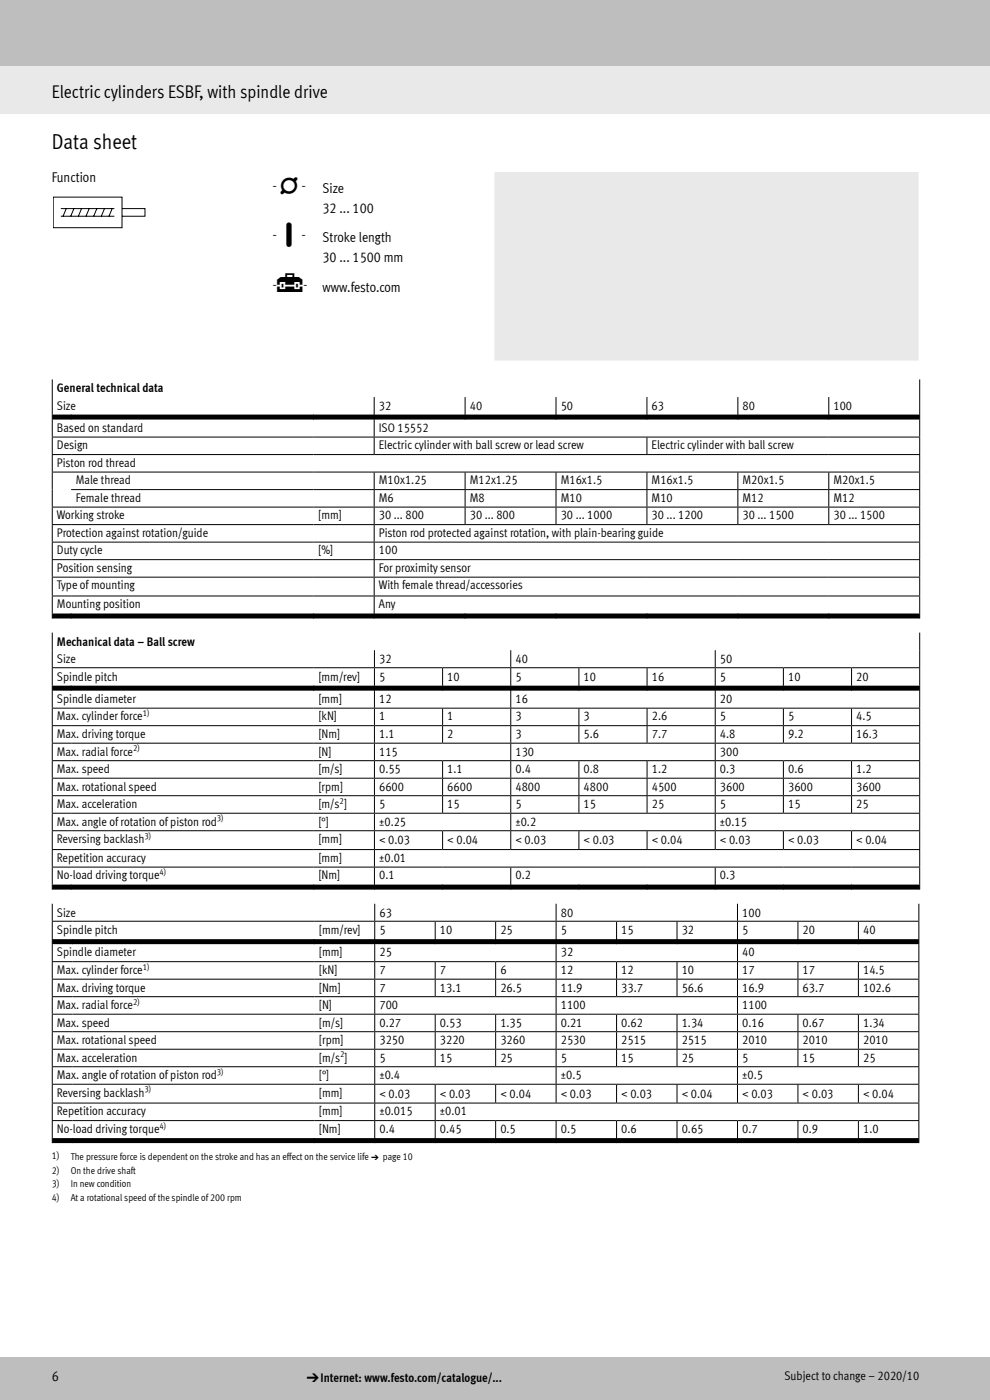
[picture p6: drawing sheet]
<svg xmlns="http://www.w3.org/2000/svg" width="210mm" height="297mm" viewBox="0 0 210 297" stroke-linecap="round" stroke-linejoin="round" font-family="sans-serif">
<defs><g id="words">
<g font-size="5.6">
<text x="57.9" y="41">-N-</text>
<text x="57.9" y="51.4">-T-</text>
<text x="57.9" y="61.9">-É-</text>
</g>
<text font-size="4.6" x="11" y="31.6">Data sheet</text>
<text font-size="3.9" x="11" y="20.8">Electric cylinders ESBF, with spindle drive</text>
<g font-size="3">
<text x="11" y="38.6">Function</text>
<text x="68.4" y="41">Size</text>
<text x="68.4" y="45.2">32 ... 100</text>
<text x="68.4" y="51.4">Stroke length</text>
<text x="68.4" y="55.7">30 ... 1500 mm</text>
<text x="68.4" y="61.9">www.festo.com</text>
<text x="11" y="293.1">6</text>
</g>
<g font-size="2.6">
<text x="12.1" y="83.2">General technical data</text>
<text x="12.1" y="86.9">Size</text>
<text x="80.4" y="86.9">32</text>
<text x="99.7" y="86.9">40</text>
<text x="118.9" y="86.9">50</text>
<text x="138.2" y="86.9">63</text>
<text x="157.5" y="86.9">80</text>
<text x="176.8" y="86.9">100</text>
<text x="12.1" y="91.6">Based on standard</text>
<text x="12.1" y="95.3">Design</text>
<text x="80.4" y="91.6">ISO 15552</text>
<text x="80.4" y="95.3">Electric cylinder with ball screw or lead screw</text>
<text x="138.2" y="95.3">Electric cylinder with ball screw</text>
<text x="12.1" y="99">Piston rod thread</text>
<text x="16.1" y="102.8">Male thread</text>
<text x="16.1" y="106.5">Female thread</text>
<text x="80.4" y="102.8">M10x1.25</text>
<text x="80.4" y="106.5">M6</text>
<text x="99.7" y="102.8">M12x1.25</text>
<text x="99.7" y="106.5">M8</text>
<text x="118.9" y="102.8">M16x1.5</text>
<text x="118.9" y="106.5">M10</text>
<text x="138.2" y="102.8">M16x1.5</text>
<text x="138.2" y="106.5">M10</text>
<text x="157.5" y="102.8">M20x1.5</text>
<text x="157.5" y="106.5">M12</text>
<text x="176.8" y="102.8">M20x1.5</text>
<text x="176.8" y="106.5">M12</text>
<text x="12.1" y="110.2">Working stroke</text>
<text x="12.1" y="113.9">Protection against rotation/guide</text>
<text x="67.5" y="110.2">[mm]</text>
<text x="80.4" y="110.2">30 ... 800</text>
<text x="80.4" y="113.9">Piston rod protected against rotation, with plain-bearing guide</text>
<text x="99.7" y="110.2">30 ... 800</text>
<text x="118.9" y="110.2">30 ... 1000</text>
<text x="138.2" y="110.2">30 ... 1200</text>
<text x="157.5" y="110.2">30 ... 1500</text>
<text x="176.8" y="110.2">30 ... 1500</text>
<text x="12.1" y="117.6">Duty cycle</text>
<text x="67.5" y="117.6">[%]</text>
<text x="80.4" y="117.6">100</text>
<text x="12.1" y="121.3">Position sensing</text>
<text x="12.1" y="125.1">Type of mounting</text>
<text x="80.4" y="121.3">For proximity sensor</text>
<text x="80.4" y="125.1">With female thread/accessories</text>
<text x="12.1" y="129">Mounting position</text>
<text x="80.4" y="129">Any</text>
<text x="12.1" y="136.9">Mechanical data – Ball screw</text>
<text x="12.1" y="140.7">Size</text>
<text x="80.4" y="140.7">32</text>
<text x="109.3" y="140.7">40</text>
<text x="152.7" y="140.7">50</text>
<text x="12.1" y="144.5">Spindle pitch</text>
<text x="12.1" y="149.1">Spindle diameter</text>
<text x="67.6" y="144.5">[mm/rev]</text>
<text x="67.6" y="149.1">[mm]</text>
<text x="80.4" y="144.5">5</text>
<text x="80.4" y="149.1">12</text>
<text x="94.9" y="144.5">10</text>
<text x="109.3" y="144.5">5</text>
<text x="109.3" y="149.1">16</text>
<text x="123.8" y="144.5">10</text>
<text x="138.3" y="144.5">16</text>
<text x="152.7" y="144.5">5</text>
<text x="152.7" y="149.1">20</text>
<text x="167.2" y="144.5">10</text>
<text x="181.6" y="144.5">20</text>
<text x="12.1" y="152.8">Max. cylinder force</text>
<text x="67.6" y="152.8">[kN]</text>
<text x="80.4" y="152.8">1</text>
<text x="94.9" y="152.8">1</text>
<text x="109.3" y="152.8">3</text>
<text x="123.8" y="152.8">3</text>
<text x="138.3" y="152.8">2.6</text>
<text x="152.7" y="152.8">5</text>
<text x="167.2" y="152.8">5</text>
<text x="181.6" y="152.8">4.5</text>
<text x="12.1" y="156.6">Max. driving torque</text>
<text x="12.1" y="160.3">Max. radial force</text>
<text x="67.6" y="156.6">[Nm]</text>
<text x="67.6" y="160.3">[N]</text>
<text x="80.4" y="156.6">1.1</text>
<text x="80.4" y="160.3">115</text>
<text x="94.9" y="156.6">2</text>
<text x="109.3" y="156.6">3</text>
<text x="109.3" y="160.3">130</text>
<text x="123.8" y="156.6">5.6</text>
<text x="138.3" y="156.6">7.7</text>
<text x="152.7" y="156.6">4.8</text>
<text x="152.7" y="160.3">300</text>
<text x="167.2" y="156.6">9.2</text>
<text x="181.6" y="156.6">16.3</text>
<text x="12.1" y="164">Max. speed</text>
<text x="12.1" y="167.7">Max. rotational speed</text>
<text x="67.6" y="164">[m/s]</text>
<text x="67.6" y="167.7">[rpm]</text>
<text x="80.4" y="164">0.55</text>
<text x="80.4" y="167.7">6600</text>
<text x="94.9" y="164">1.1</text>
<text x="94.9" y="167.7">6600</text>
<text x="109.3" y="164">0.4</text>
<text x="109.3" y="167.7">4800</text>
<text x="123.8" y="164">0.8</text>
<text x="123.8" y="167.7">4800</text>
<text x="138.3" y="164">1.2</text>
<text x="138.3" y="167.7">4500</text>
<text x="152.7" y="164">0.3</text>
<text x="152.7" y="167.7">3600</text>
<text x="167.2" y="164">0.6</text>
<text x="167.2" y="167.7">3600</text>
<text x="181.6" y="164">1.2</text>
<text x="181.6" y="167.7">3600</text>
<text x="12.1" y="171.4">Max. acceleration</text>
<text x="67.6" y="171.4">[m/s ]</text>
<text x="80.4" y="171.4">5</text>
<text x="94.9" y="171.4">15</text>
<text x="109.3" y="171.4">5</text>
<text x="123.8" y="171.4">15</text>
<text x="138.3" y="171.4">25</text>
<text x="152.7" y="171.4">5</text>
<text x="167.2" y="171.4">15</text>
<text x="181.6" y="171.4">25</text>
<text x="12.1" y="175.1">Max. angle of rotation of piston rod</text>
<text x="12.1" y="178.9">Reversing backlash</text>
<text x="67.6" y="175.1">[°]</text>
<text x="67.6" y="178.9">[mm]</text>
<text x="80.4" y="175.1">±0.25</text>
<text x="80.4" y="179.1">&lt; 0.03</text>
<text x="94.9" y="179.1">&lt; 0.04</text>
<text x="109.3" y="179.1">&lt; 0.03</text>
<text x="109.3" y="175.1">±0.2</text>
<text x="123.8" y="179.1">&lt; 0.03</text>
<text x="138.3" y="179.1">&lt; 0.04</text>
<text x="152.7" y="179.1">&lt; 0.03</text>
<text x="152.7" y="175.1">±0.15</text>
<text x="167.2" y="179.1">&lt; 0.03</text>
<text x="181.6" y="179.1">&lt; 0.04</text>
<text x="12.1" y="182.8">Repetition accuracy</text>
<text x="67.6" y="182.8">[mm]</text>
<text x="80.4" y="182.8">±0.01</text>
<text x="12.1" y="186.6">No-load driving torque</text>
<text x="67.6" y="186.6">[Nm]</text>
<text x="80.4" y="186.6">0.1</text>
<text x="109.3" y="186.6">0.2</text>
<text x="152.7" y="186.6">0.3</text>
<text x="12.1" y="194.4">Size</text>
<text x="80.5" y="194.4">63</text>
<text x="119" y="194.4">80</text>
<text x="157.4" y="194.4">100</text>
<text x="12.1" y="198.2">Spindle pitch</text>
<text x="12.1" y="202.9">Spindle diameter</text>
<text x="67.7" y="198.2">[mm/rev]</text>
<text x="67.7" y="202.9">[mm]</text>
<text x="80.5" y="198.2">5</text>
<text x="80.5" y="202.9">25</text>
<text x="93.3" y="198.2">10</text>
<text x="106.1" y="198.2">25</text>
<text x="119" y="198.2">5</text>
<text x="119" y="202.9">32</text>
<text x="131.8" y="198.2">15</text>
<text x="144.6" y="198.2">32</text>
<text x="157.4" y="198.2">5</text>
<text x="157.4" y="202.9">40</text>
<text x="170.3" y="198.2">20</text>
<text x="183.1" y="198.2">40</text>
<text x="12.1" y="206.6">Max. cylinder force</text>
<text x="67.7" y="206.6">[kN]</text>
<text x="80.5" y="206.6">7</text>
<text x="93.3" y="206.6">7</text>
<text x="106.1" y="206.6">6</text>
<text x="119" y="206.6">12</text>
<text x="131.8" y="206.6">12</text>
<text x="144.6" y="206.6">10</text>
<text x="157.4" y="206.6">17</text>
<text x="170.3" y="206.6">17</text>
<text x="183.1" y="206.6">14.5</text>
<text x="12.1" y="210.3">Max. driving torque</text>
<text x="12.1" y="214.1">Max. radial force</text>
<text x="67.7" y="210.3">[Nm]</text>
<text x="67.7" y="214.1">[N]</text>
<text x="80.5" y="210.3">7</text>
<text x="80.5" y="214.1">700</text>
<text x="93.3" y="210.3">13.1</text>
<text x="106.1" y="210.3">26.5</text>
<text x="119" y="210.3">11.9</text>
<text x="119" y="214.1">1100</text>
<text x="131.8" y="210.3">33.7</text>
<text x="144.6" y="210.3">56.6</text>
<text x="157.4" y="210.3">16.9</text>
<text x="157.4" y="214.1">1100</text>
<text x="170.3" y="210.3">63.7</text>
<text x="183.1" y="210.3">102.6</text>
<text x="12.1" y="217.8">Max. speed</text>
<text x="12.1" y="221.5">Max. rotational speed</text>
<text x="67.7" y="217.8">[m/s]</text>
<text x="67.7" y="221.5">[rpm]</text>
<text x="80.5" y="217.8">0.27</text>
<text x="80.5" y="221.5">3250</text>
<text x="93.3" y="217.8">0.53</text>
<text x="93.3" y="221.5">3220</text>
<text x="106.1" y="217.8">1.35</text>
<text x="106.1" y="221.5">3260</text>
<text x="119" y="217.8">0.21</text>
<text x="119" y="221.5">2530</text>
<text x="131.8" y="217.8">0.62</text>
<text x="131.8" y="221.5">2515</text>
<text x="144.6" y="217.8">1.34</text>
<text x="144.6" y="221.5">2515</text>
<text x="157.4" y="217.8">0.16</text>
<text x="157.4" y="221.5">2010</text>
<text x="170.3" y="217.8">0.67</text>
<text x="170.3" y="221.5">2010</text>
<text x="183.1" y="217.8">1.34</text>
<text x="183.1" y="221.5">2010</text>
<text x="12.1" y="225.2">Max. acceleration</text>
<text x="67.7" y="225.2">[m/s ]</text>
<text x="80.5" y="225.2">5</text>
<text x="93.3" y="225.2">15</text>
<text x="106.1" y="225.2">25</text>
<text x="119" y="225.2">5</text>
<text x="131.8" y="225.2">15</text>
<text x="144.6" y="225.2">25</text>
<text x="157.4" y="225.2">5</text>
<text x="170.3" y="225.2">15</text>
<text x="183.1" y="225.2">25</text>
<text x="12.1" y="228.9">Max. angle of rotation of piston rod</text>
<text x="12.1" y="232.6">Reversing backlash</text>
<text x="67.7" y="228.9">[°]</text>
<text x="67.7" y="232.6">[mm]</text>
<text x="80.5" y="228.9">±0.4</text>
<text x="80.5" y="232.9">&lt; 0.03</text>
<text x="93.3" y="232.9">&lt; 0.03</text>
<text x="106.1" y="232.9">&lt; 0.04</text>
<text x="119" y="232.9">&lt; 0.03</text>
<text x="119" y="228.9">±0.5</text>
<text x="131.8" y="232.9">&lt; 0.03</text>
<text x="144.6" y="232.9">&lt; 0.04</text>
<text x="157.4" y="232.9">&lt; 0.03</text>
<text x="157.4" y="228.9">±0.5</text>
<text x="170.3" y="232.9">&lt; 0.03</text>
<text x="183.1" y="232.9">&lt; 0.04</text>
<text x="12.1" y="236.6">Repetition accuracy</text>
<text x="67.7" y="236.6">[mm]</text>
<text x="80.5" y="236.6">±0.015</text>
<text x="93.3" y="236.6">±0.01</text>
<text x="12.1" y="240.3">No-load driving torque</text>
<text x="67.7" y="240.3">[Nm]</text>
<text x="80.5" y="240.3">0.4</text>
<text x="93.3" y="240.3">0.45</text>
<text x="106.1" y="240.3">0.5</text>
<text x="119" y="240.3">0.5</text>
<text x="131.8" y="240.3">0.6</text>
<text x="144.6" y="240.3">0.65</text>
<text x="157.4" y="240.3">0.7</text>
<text x="170.3" y="240.3">0.9</text>
<text x="183.1" y="240.3">1.0</text>
<text x="65" y="293.1">dInternet: www.festo.com/catalogue/...</text>
<text x="166.4" y="292.8">Subject to change – 2020/10</text>
</g>
<g font-size="2.1">
<text x="11" y="245.9">1)</text>
<text x="11" y="249">2)</text>
<text x="11" y="251.9">3)</text>
<text x="15" y="246.2">The pressure force is dependent on the stroke and has an effect on the service life a page 10</text>
<text x="15" y="249">On the drive shaft</text>
<text x="15" y="251.9">In new condition</text>
<text x="11" y="254.8">4)</text>
<text x="15" y="254.8">At a rotational speed of the spindle of 200 rpm</text>
</g>
<g font-size="1.9">
<text x="30.3" y="152">1)</text>
<text x="28.2" y="159.4">2)</text>
<text x="72" y="170.5">2</text>
<text x="30.7" y="178">3)</text>
<text x="46" y="174.3">3)</text>
<text x="33.8" y="185.7">4)</text>
<text x="30.3" y="205.7">1)</text>
<text x="28.2" y="213.2">2)</text>
<text x="72.2" y="224.3">2</text>
<text x="30.7" y="231.8">3)</text>
<text x="46" y="228">3)</text>
<text x="33.8" y="239.5">4)</text>
</g>
</g></defs>
<!-- layer: Kolumnentitel_Pagina -->
<path d="M-.1 288h210.1v9.1h-210.1z" fill="#b6c0c6"/>
<!-- layer: Text_Ebene -->
<path d="M-.1 14h210.1v10h-210.1z" fill="#e7eaec"/>
<path d="M210 14v10" fill="none" stroke="#e7eaec" stroke-width=".21"/>
<path d="M-.1 -.1h210.1v14.1h-210.1z" fill="#b6c0c6"/>
<path d="M106.3 38h87v37h-87z" fill="#e7eaec"/>
<path d="M106.3 38h87v37h-87z" fill="none" stroke="#e7eaec" stroke-width="3" stroke-linecap="butt"/>
<g fill="#000">
<path d="M11.1 87.9h4v1.1h-4zM15.1 87.9h51.4v1.1h-51.4zM66.5 87.9h12.9v1.1h-12.9zM79.4 87.9h19.3v1.1h-19.3zM98.7 87.9h19.2v1.1h-19.2zM117.9 87.9h19.3v1.1h-19.3zM137.2 87.9h19.3v1.1h-19.3zM156.5 87.9h19.3v1.1h-19.3zM175.8 87.9h19.3v1.1h-19.3zM11.1 130.1h4v1.1h-4zM15.1 130.1h51.4v1.1h-51.4zM66.5 130.1h12.9v1.1h-12.9zM79.4 130.1h19.3v1.1h-19.3zM98.7 130.1h19.2v1.1h-19.2zM117.9 130.1h19.3v1.1h-19.3zM137.2 130.1h19.3v1.1h-19.3zM156.5 130.1h19.3v1.1h-19.3zM175.8 130.1h19.3v1.1h-19.3z"/>
<path d="M11.1 145.5h4v1h-4zM15.1 145.5h51.5v1h-51.5zM66.6 145.5h12.8v1h-12.8zM79.4 145.5h14.5v1h-14.5zM93.9 145.5h14.4v1h-14.4zM108.3 145.5h14.5v1h-14.5zM122.8 145.5h14.5v1h-14.5zM137.3 145.5h14.4v1h-14.4zM151.7 145.5h14.5v1h-14.5zM166.2 145.5h14.4v1h-14.4zM180.6 145.5h14.5v1h-14.5zM11.1 187.7h4v1h-4zM15.1 187.7h51.5v1h-51.5zM66.6 187.7h12.8v1h-12.8zM79.4 187.7h14.5v1h-14.5zM93.9 187.7h14.4v1h-14.4zM108.3 187.7h14.5v1h-14.5zM122.8 187.7h14.5v1h-14.5zM137.3 187.7h14.4v1h-14.4zM151.7 187.7h14.5v1h-14.5zM166.2 187.7h14.4v1h-14.4zM180.6 187.7h14.5v1h-14.5z"/>
<path d="M11.1 199.2h4.3v1.1h-4.3zM15.4 199.2h51.3v1.1h-51.3zM66.7 199.2h12.8v1.1h-12.8zM79.5 199.2h12.8v1.1h-12.8zM92.3 199.2h12.8v1.1h-12.8zM105.1 199.2h12.9v1.1h-12.9zM118 199.2h12.8v1.1h-12.8zM130.8 199.2h12.8v1.1h-12.8zM143.6 199.2h12.8v1.1h-12.8zM156.4 199.2h12.9v1.1h-12.9zM169.3 199.2h12.8v1.1h-12.8zM182.1 199.2h12.8v1.1h-12.8zM11.1 241.4h4.3v1.1h-4.3zM15.4 241.4h51.3v1.1h-51.3zM66.7 241.4h12.8v1.1h-12.8zM79.5 241.4h12.8v1.1h-12.8zM92.3 241.4h12.8v1.1h-12.8zM105.1 241.4h12.9v1.1h-12.9zM118 241.4h12.8v1.1h-12.8zM130.8 241.4h12.8v1.1h-12.8zM143.6 241.4h12.8v1.1h-12.8zM156.4 241.4h12.9v1.1h-12.9zM169.3 241.4h12.8v1.1h-12.8zM182.1 241.4h12.8v1.1h-12.8z"/>
</g>
<g fill="none" stroke="#000" stroke-width=".21">
<path d="M11.3 41.8h14.6v6.5h-14.6zM12.9 45.9h11.4M12.9 44.3h11.4M14.1 44.3l-.7 1.6M15.7 44.3l-.7 1.6M17.3 44.3l-.7 1.6M18.9 44.3l-.7 1.6M20.5 44.3l-.6 1.6M22.2 44.3l-.7 1.6M23.8 44.3l-.7 1.6M25.9 44.3h4.9v1.6h-4.9M11 92.7h184.2"/>
<path d="M11 96.4h184.2M11.1 80.5v12.1M11.1 92.8v3.5M11.1 96.5v3.6M15.1 87.9v1.1M66.5 87.9v1.1M79.4 84.2v8.4M79.4 92.8v3.5M98.7 84.2v4.8M117.9 84.2v4.8M137.2 84.2v4.8M137.2 92.8v3.5"/>
<path d="M156.5 84.2v4.8M175.8 84.2v4.8M195.1 80.5v12.1M195.1 92.8v3.5M195.1 96.5v3.6M11 100.1h184.2M11 107.6h184.2M11 111.3h184.2M11 115h184.2M11 118.7h184.2M11.1 100.2v7.3M11.1 107.7v3.5"/>
<path d="M11.1 111.4v3.5M11.1 115.1v3.5M11.1 118.8v3.6M15.1 103.9h180.1M79.4 100.2v3.6M79.4 104v3.5M79.4 107.7v3.5M79.4 111.4v3.5M79.4 115.1v3.5M79.4 118.8v3.6M98.7 100.2v3.6M98.7 104v3.5"/>
<path d="M98.7 107.7v3.5M117.9 100.2v3.6M117.9 104v3.5M117.9 107.7v3.5M137.2 100.2v3.6M137.2 104v3.5M137.2 107.7v3.5M156.5 100.2v3.6M156.5 104v3.5M156.5 107.7v3.5M175.8 100.2v3.6M175.8 104v3.5"/>
<path d="M175.8 107.7v3.5M195.1 100.2v3.6M195.1 104v3.5M195.1 107.7v3.5M195.1 111.4v3.5M195.1 115.1v3.5M195.1 118.8v3.6M11 122.4h184.2M11 126.4h184.2M11.1 122.5v3.8M11.1 126.5v4.7M11.1 134.2v7.4"/>
<path d="M15.1 130.1v1.1M66.5 130.1v1.1M79.4 122.5v3.8M79.4 126.5v4.7M79.4 137.9v3.7M98.7 130.1v1.1M108.3 137.9v3.7M117.9 130.1v1.1M137.2 130.1v1.1M151.7 137.9v3.7M156.5 130.1v1.1M175.8 130.1v1.1"/>
<path d="M195.1 122.5v3.8M195.1 126.5v4.7M195.1 134.2v7.4M11 150.2h184.2M11 153.9h184.2M11 157.7h184.2M11 141.7h184.2M11.1 141.7v8.4M11.1 150.3v3.6M11.1 154v3.6M11.1 157.7v3.6M15.1 145.5v1"/>
<path d="M66.6 145.5v1M79.4 141.7v8.4M79.4 150.3v3.6M79.4 154v3.6M79.4 157.7v3.6M93.9 141.7v4.8M93.9 150.3v3.6M93.9 154v3.6M108.3 141.7v8.4M108.3 150.3v3.6M108.3 154v3.6M108.3 157.7v3.6"/>
<path d="M122.8 141.7v4.8M122.8 150.3v3.6M122.8 154v3.6M137.3 141.7v4.8M137.3 150.3v3.6M137.3 154v3.6M151.7 141.7v8.4M151.7 150.3v3.6M151.7 154v3.6M151.7 157.7v3.6M166.2 141.7v4.8M166.2 150.3v3.6"/>
<path d="M166.2 154v3.6M180.6 141.7v4.8M180.6 150.3v3.6M180.6 154v3.6M195.1 141.7v8.4M195.1 150.3v3.6M195.1 154v3.6M195.1 157.7v3.6M11 161.4h184.2M11 165.1h184.2M11 168.8h184.2M11 172.5h184.2"/>
<path d="M11 176.2h184.2M11.1 161.5v3.5M11.1 165.2v3.5M11.1 168.9v3.5M11.1 172.6v3.5M11.1 176.3v3.8M79.4 161.5v3.5M79.4 165.2v3.5M79.4 168.9v3.5M79.4 172.6v3.5M79.4 176.3v3.8M93.9 161.5v3.5"/>
<path d="M93.9 165.2v3.5M93.9 168.9v3.5M93.9 176.3v3.8M108.3 161.5v3.5M108.3 165.2v3.5M108.3 168.9v3.5M108.3 172.6v3.5M108.3 176.3v3.8M122.8 161.5v3.5M122.8 165.2v3.5M122.8 168.9v3.5M122.8 176.3v3.8"/>
<path d="M137.3 161.5v3.5M137.3 165.2v3.5M137.3 168.9v3.5M137.3 176.3v3.8M151.7 161.5v3.5M151.7 165.2v3.5M151.7 168.9v3.5M151.7 172.6v3.5M151.7 176.3v3.8M166.2 161.5v3.5M166.2 165.2v3.5M166.2 168.9v3.5"/>
<path d="M166.2 176.3v3.8M180.6 161.5v3.5M180.6 165.2v3.5M180.6 168.9v3.5M180.6 176.3v3.8M195.1 161.5v3.5M195.1 165.2v3.5M195.1 168.9v3.5M195.1 172.6v3.5M195.1 176.3v3.8M11 195.4h184M11 180.2h184.2"/>
<path d="M11 183.9h184.2M11.1 191.7v3.6M11.1 195.5v8.4M11.1 180.3v3.6M11.1 184v4.7M15.1 187.7v1M15.4 199.2v1.1M66.6 187.7v1M66.7 199.2v1.1M79.4 180.3v3.6M79.4 184v4.7M79.5 191.7v3.6"/>
<path d="M79.5 195.5v8.4M92.3 195.5v4.8M93.9 187.7v1M105.1 195.5v4.8M108.3 184v4.7M118 191.7v3.6M118 195.5v8.4M122.8 187.7v1M130.8 195.5v4.8M137.3 187.7v1M143.6 195.5v4.8M151.7 184v4.7"/>
<path d="M156.4 191.7v3.6M156.4 195.5v8.4M166.2 187.7v1M169.3 195.5v4.8M180.6 187.7v1M182.1 195.5v4.8M194.9 191.7v3.6M194.9 195.5v8.4M195.1 180.3v3.6M195.1 184v4.7M11 204h184M11 207.7h184"/>
<path d="M11 211.4h184M11 215.2h184M11 218.9h184M11.1 204.1v3.5M11.1 207.8v3.6M11.1 211.5v3.6M11.1 215.2v3.6M11.1 219v3.5M79.5 204.1v3.5M79.5 207.8v3.6M79.5 211.5v3.6M79.5 215.2v3.6"/>
<path d="M79.5 219v3.5M92.3 204.1v3.5M92.3 207.8v3.6M92.3 215.2v3.6M92.3 219v3.5M105.1 204.1v3.5M105.1 207.8v3.6M105.1 215.2v3.6M105.1 219v3.5M118 204.1v3.5M118 207.8v3.6M118 211.5v3.6"/>
<path d="M118 215.2v3.6M118 219v3.5M130.8 204.1v3.5M130.8 207.8v3.6M130.8 215.2v3.6M130.8 219v3.5M143.6 204.1v3.5M143.6 207.8v3.6M143.6 215.2v3.6M143.6 219v3.5M156.4 204.1v3.5M156.4 207.8v3.6"/>
<path d="M156.4 211.5v3.6M156.4 215.2v3.6M156.4 219v3.5M169.3 204.1v3.5M169.3 207.8v3.6M169.3 215.2v3.6M169.3 219v3.5M182.1 204.1v3.5M182.1 207.8v3.6M182.1 215.2v3.6M182.1 219v3.5M194.9 204.1v3.5"/>
<path d="M194.9 207.8v3.6M194.9 211.5v3.6M194.9 215.2v3.6M194.9 219v3.5M11 222.6h184M11 226.3h184M11 230h184M11 234h184M11 237.7h184M11.1 222.7v3.5M11.1 226.4v3.5M11.1 230.1v3.8"/>
<path d="M11.1 234.1v3.5M11.1 237.8v4.7M79.5 222.7v3.5M79.5 226.4v3.5M79.5 230.1v3.8M79.5 234.1v3.5M79.5 237.8v4.7M92.3 222.7v3.5M92.3 230.1v3.8M92.3 234.1v3.5M92.3 237.8v4.7M105.1 222.7v3.5"/>
<path d="M105.1 230.1v3.8M105.1 237.8v4.7M118 222.7v3.5M118 226.4v3.5M118 230.1v3.8M118 237.8v4.7M130.8 222.7v3.5M130.8 230.1v3.8M130.8 237.8v4.7M143.6 222.7v3.5M143.6 230.1v3.8M143.6 237.8v4.7"/>
<path d="M156.4 222.7v3.5M156.4 226.4v3.5M156.4 230.1v3.8M156.4 237.8v4.7M169.3 222.7v3.5M169.3 230.1v3.8M169.3 237.8v4.7M182.1 222.7v3.5M182.1 230.1v3.8M182.1 237.8v4.7M194.9 222.7v3.5M194.9 226.4v3.5"/>
<path d="M194.9 230.1v3.8M194.9 234.1v3.5M194.9 237.8v4.7M15.4 241.4v1.1M66.7 241.4v1.1"/>
</g>
<use href="#words"/>
</svg>
